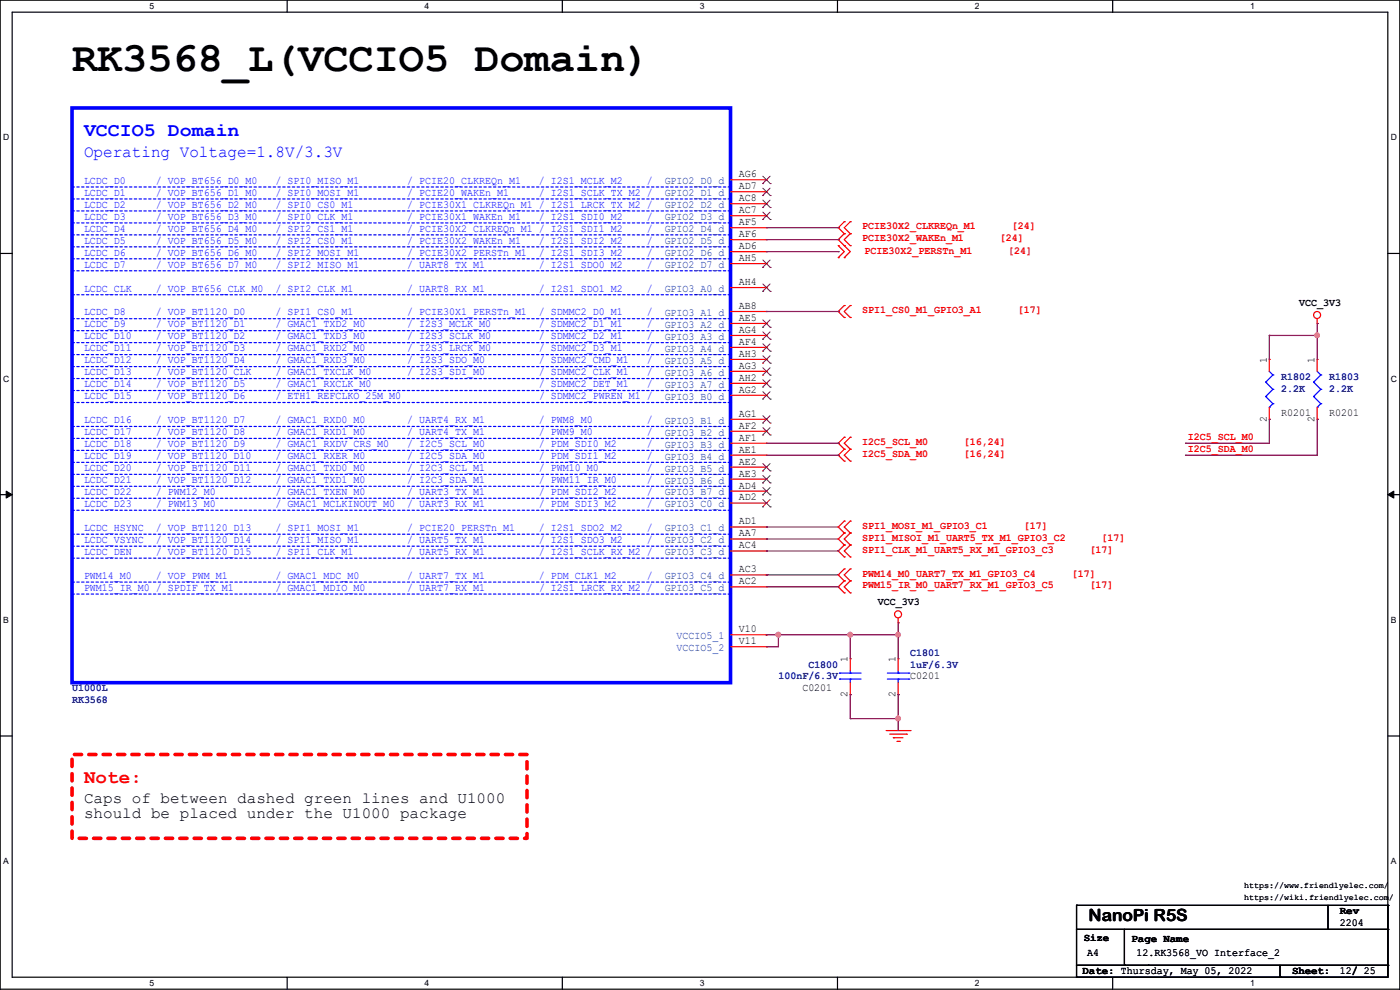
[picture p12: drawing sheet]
<svg xmlns="http://www.w3.org/2000/svg" width="297mm" height="210mm" viewBox="0 0 297 210" stroke-linecap="round" stroke-linejoin="round" font-family="sans-serif">
<defs><g id="words">
<text font-size="8.9" x="15.3" y="15.1">RK3568_L(VCCIO5 Domain)</text>
<text font-size="4.1" fill="#00f" x="17.8" y="28.9">VCCIO5 Domain</text>
<text font-size="4.1" fill="#f00" x="17.8" y="166">Note:</text>
<text font-size="3.6" fill="#00f" x="17.8" y="33.3">Operating Voltage=1.8V/3.3V</text>
<text font-size="3.6" x="230.9" y="195.4">NanoPi R5S</text>
<g font-size="3.3">
<text x="17.8" y="170.3">Caps of between dashed green lines and U1000</text>
<text x="17.8" y="173.6">should be placed under the U1000 package</text>
</g>
<g font-size="2.3" fill="#00f">
<text x="17.8" y="41.5">LCDC_D1</text>
<text x="17.8" y="39">LCDC_D0</text>
<text x="33.1" y="41.5">/ VOP_BT656_D1_M0</text>
<text x="33.1" y="39">/ VOP_BT656_D0_M0</text>
<text x="58.5" y="39">/ SPI0_MISO_M1</text>
<text x="58.5" y="41.5">/ SPI0_MOSI_M1</text>
<text x="86.4" y="39">/ PCIE20_CLKREQn_M1</text>
<text x="86.4" y="41.5">/ PCIE20_WAKEn_M1</text>
<text x="114.3" y="41.5">/ I2S1_SCLK_TX_M2 /</text>
<text x="114.3" y="39">/ I2S1_MCLK_M2</text>
<text x="137.2" y="39">/</text>
<text x="17.8" y="44.1">LCDC_D2</text>
<text x="17.8" y="46.6">LCDC_D3</text>
<text x="33.1" y="44.1">/ VOP_BT656_D2_M0</text>
<text x="33.1" y="46.6">/ VOP_BT656_D3_M0</text>
<text x="58.5" y="46.6">/ SPI0_CLK_M1</text>
<text x="58.5" y="44.1">/ SPI0_CS0_M1</text>
<text x="86.4" y="44.1">/ PCIE30X1_CLKREQn_M1 / I2S1_LRCK_TX_M2 /</text>
<text x="86.4" y="46.6">/ PCIE30X1_WAKEn_M1</text>
<text x="114.3" y="46.6">/ I2S1_SDI0_M2</text>
<text x="137.2" y="46.6">/</text>
<text x="17.8" y="49.1">LCDC_D4</text>
<text x="17.8" y="51.7">LCDC_D5</text>
<text x="33.1" y="49.1">/ VOP_BT656_D4_M0</text>
<text x="33.1" y="51.7">/ VOP_BT656_D5_M0</text>
<text x="58.5" y="49.1">/ SPI2_CS1_M1</text>
<text x="58.5" y="51.7">/ SPI2_CS0_M1</text>
<text x="86.4" y="49.1">/ PCIE30X2_CLKREQn_M1 / I2S1_SDI1_M2</text>
<text x="86.4" y="51.7">/ PCIE30X2_WAKEn_M1</text>
<text x="114.3" y="51.7">/ I2S1_SDI2_M2</text>
<text x="137.2" y="51.7">/</text>
<text x="137.2" y="49.1">/</text>
<text x="17.8" y="54.2">LCDC_D6</text>
<text x="17.8" y="56.8">LCDC_D7</text>
<text x="33.1" y="54.2">/ VOP_BT656_D6_M0</text>
<text x="33.1" y="56.8">/ VOP_BT656_D7_M0</text>
<text x="58.5" y="54.2">/ SPI2_MOSI_M1</text>
<text x="58.5" y="56.8">/ SPI2_MISO_M1</text>
<text x="86.4" y="54.2">/ PCIE30X2_PERSTn_M1</text>
<text x="86.4" y="56.8">/ UART8_TX_M1</text>
<text x="114.3" y="54.2">/ I2S1_SDI3_M2</text>
<text x="114.3" y="56.8">/ I2S1_SDO0_M2</text>
<text x="137.2" y="54.2">/</text>
<text x="137.2" y="56.8">/</text>
<text x="17.8" y="61.8">LCDC_CLK</text>
<text x="33.1" y="61.8">/ VOP_BT656_CLK_M0</text>
<text x="58.5" y="61.8">/ SPI2_CLK_M1</text>
<text x="86.4" y="61.8">/ UART8_RX_M1</text>
<text x="114.3" y="61.8">/ I2S1_SDO1_M2</text>
<text x="137.2" y="61.8">/</text>
<text x="17.8" y="69.5">LCDC_D9</text>
<text x="17.8" y="66.9">LCDC_D8</text>
<text x="33.1" y="66.9">/ VOP_BT1120_D0</text>
<text x="33.1" y="69.5">/ VOP_BT1120_D1</text>
<text x="58.5" y="66.9">/ SPI1_CS0_M1</text>
<text x="58.5" y="69.5">/ GMAC1_TXD2_M0</text>
<text x="86.4" y="66.9">/ PCIE30X1_PERSTn_M1</text>
<text x="86.4" y="69.5">/ I2S3_MCLK_M0</text>
<text x="114.3" y="69.5">/ SDMMC2_D1_M1</text>
<text x="114.3" y="66.9">/ SDMMC2_D0_M1</text>
<text x="137.2" y="69.5">/</text>
<text x="137.2" y="66.9">/</text>
<text x="17.8" y="72">LCDC_D10</text>
<text x="17.8" y="77.1">LCDC_D12</text>
<text x="17.8" y="74.5">LCDC_D11</text>
<text x="33.1" y="74.5">/ VOP_BT1120_D3</text>
<text x="33.1" y="72">/ VOP_BT1120_D2</text>
<text x="33.1" y="77.1">/ VOP_BT1120_D4</text>
<text x="58.5" y="72">/ GMAC1_TXD3_M0</text>
<text x="58.5" y="77.1">/ GMAC1_RXD3_M0</text>
<text x="58.5" y="74.5">/ GMAC1_RXD2_M0</text>
<text x="86.4" y="77.1">/ I2S3_SDO_M0</text>
<text x="86.4" y="74.5">/ I2S3_LRCK_M0</text>
<text x="86.4" y="72">/ I2S3_SCLK_M0</text>
<text x="114.3" y="77.1">/ SDMMC2_CMD_M1</text>
<text x="114.3" y="74.5">/ SDMMC2_D3_M1</text>
<text x="114.3" y="72">/ SDMMC2_D2_M1</text>
<text x="137.2" y="74.5">/</text>
<text x="137.2" y="72">/</text>
<text x="137.2" y="77.1">/</text>
<text x="17.8" y="79.6">LCDC_D13</text>
<text x="17.8" y="82.2">LCDC_D14</text>
<text x="33.1" y="82.2">/ VOP_BT1120_D5</text>
<text x="33.1" y="79.6">/ VOP_BT1120_CLK</text>
<text x="58.5" y="79.6">/ GMAC1_TXCLK_M0</text>
<text x="58.5" y="82.2">/ GMAC1_RXCLK_M0</text>
<text x="86.4" y="79.6">/ I2S3_SDI_M0</text>
<text x="114.3" y="79.6">/ SDMMC2_CLK_M1</text>
<text x="114.3" y="82.2">/ SDMMC2_DET_M1</text>
<text x="137.2" y="82.2">/</text>
<text x="137.2" y="79.6">/</text>
<text x="17.8" y="89.8">LCDC_D16</text>
<text x="17.8" y="84.7">LCDC_D15</text>
<text x="33.1" y="89.8">/ VOP_BT1120_D7</text>
<text x="33.1" y="84.7">/ VOP_BT1120_D6</text>
<text x="58.5" y="89.8">/ GMAC1_RXD0_M0</text>
<text x="58.5" y="84.7">/ ETH1_REFCLKO_25M_M0</text>
<text x="86.4" y="89.8">/ UART4_RX_M1</text>
<text x="114.3" y="89.8">/ PWM8_M0</text>
<text x="114.3" y="84.7">/ SDMMC2_PWREN_M1 /</text>
<text x="137.2" y="89.8">/</text>
<text x="17.8" y="92.3">LCDC_D17</text>
<text x="17.8" y="94.9">LCDC_D18</text>
<text x="33.1" y="92.3">/ VOP_BT1120_D8</text>
<text x="33.1" y="94.9">/ VOP_BT1120_D9</text>
<text x="58.5" y="92.3">/ GMAC1_RXD1_M0</text>
<text x="58.5" y="94.9">/ GMAC1_RXDV_CRS_M0</text>
<text x="86.4" y="92.3">/ UART4_TX_M1</text>
<text x="86.4" y="94.9">/ I2C5_SCL_M0</text>
<text x="114.3" y="94.9">/ PDM_SDI0_M2</text>
<text x="114.3" y="92.3">/ PWM9_M0</text>
<text x="137.2" y="92.3">/</text>
<text x="137.2" y="94.9">/</text>
<text x="17.8" y="99.9">LCDC_D20</text>
<text x="17.8" y="97.4">LCDC_D19</text>
<text x="33.1" y="97.4">/ VOP_BT1120_D10</text>
<text x="33.1" y="99.9">/ VOP_BT1120_D11</text>
<text x="58.5" y="99.9">/ GMAC1_TXD0_M0</text>
<text x="58.5" y="97.4">/ GMAC1_RXER_M0</text>
<text x="86.4" y="99.9">/ I2C3_SCL_M1</text>
<text x="86.4" y="97.4">/ I2C5_SDA_M0</text>
<text x="114.3" y="99.9">/ PWM10_M0</text>
<text x="114.3" y="97.4">/ PDM_SDI1_M2</text>
<text x="137.2" y="97.4">/</text>
<text x="137.2" y="99.9">/</text>
<text x="17.8" y="102.5">LCDC_D21</text>
<text x="17.8" y="105">LCDC_D22</text>
<text x="17.8" y="107.6">LCDC_D23</text>
<text x="33.1" y="105">/ PWM12_M0</text>
<text x="33.1" y="102.5">/ VOP_BT1120_D12</text>
<text x="33.1" y="107.6">/ PWM13_M0</text>
<text x="58.5" y="107.6">/ GMAC1_MCLKINOUT_M0</text>
<text x="58.5" y="105">/ GMAC1_TXEN_M0</text>
<text x="58.5" y="102.5">/ GMAC1_TXD1_M0</text>
<text x="86.4" y="102.5">/ I2C3_SDA_M1</text>
<text x="86.4" y="105">/ UART3_TX_M1</text>
<text x="86.4" y="107.6">/ UART3_RX_M1</text>
<text x="114.3" y="107.6">/ PDM_SDI3_M2</text>
<text x="114.3" y="105">/ PDM_SDI2_M2</text>
<text x="114.3" y="102.5">/ PWM11_IR_M0</text>
<text x="137.2" y="102.5">/</text>
<text x="137.2" y="105">/</text>
<text x="137.2" y="107.6">/</text>
<text x="17.8" y="112.6">LCDC_HSYNC</text>
<text x="33.1" y="112.6">/ VOP_BT1120_D13</text>
<text x="58.5" y="112.6">/ SPI1_MOSI_M1</text>
<text x="86.4" y="112.6">/ PCIE20_PERSTn_M1</text>
<text x="114.3" y="112.6">/ I2S1_SDO2_M2</text>
<text x="137.2" y="112.6">/</text>
<text x="17.8" y="117.7">LCDC_DEN</text>
<text x="17.8" y="115.2">LCDC_VSYNC</text>
<text x="33.1" y="115.2">/ VOP_BT1120_D14</text>
<text x="33.1" y="117.7">/ VOP_BT1120_D15</text>
<text x="58.5" y="115.2">/ SPI1_MISO_M1</text>
<text x="58.5" y="117.7">/ SPI1_CLK_M1</text>
<text x="86.4" y="117.7">/ UART5_RX_M1</text>
<text x="86.4" y="115.2">/ UART5_TX_M1</text>
<text x="114.3" y="115.2">/ I2S1_SDO3_M2</text>
<text x="114.3" y="117.7">/ I2S1_SCLK_RX_M2 /</text>
<text x="137.2" y="115.2">/</text>
<text x="17.8" y="125.3">PWM15_IR_M0 / SPDIF_TX_M1</text>
<text x="17.8" y="122.8">PWM14_M0</text>
<text x="33.1" y="122.8">/ VOP_PWM_M1</text>
<text x="58.5" y="125.3">/ GMAC1_MDIO_M0</text>
<text x="58.5" y="122.8">/ GMAC1_MDC_M0</text>
<text x="86.4" y="122.8">/ UART7_TX_M1</text>
<text x="86.4" y="125.3">/ UART7_RX_M1</text>
<text x="114.3" y="122.8">/ PDM_CLK1_M2</text>
<text x="114.4" y="125.3">/ I2S1_LRCK_RX_M2 /</text>
<text x="137.2" y="122.8">/</text>
</g>
<g font-size="2.3" fill="#004080">
<text x="141" y="39.1">GPIO2_D0_d</text>
<text x="141" y="41.6">GPIO2_D1_d</text>
<text x="141" y="44.2">GPIO2_D2_d</text>
<text x="141" y="46.7">GPIO2_D3_d</text>
<text x="141" y="49.2">GPIO2_D4_d</text>
<text x="141" y="51.8">GPIO2_D5_d</text>
<text x="141" y="54.3">GPIO2_D6_d</text>
<text x="141" y="56.9">GPIO2_D7_d</text>
<text x="141" y="61.9">GPIO3_A0_d</text>
<text x="141" y="67">GPIO3_A1_d</text>
<text x="141" y="69.6">GPIO3_A2_d</text>
<text x="141" y="72.1">GPIO3_A3_d</text>
<text x="141" y="74.6">GPIO3_A4_d</text>
<text x="141" y="77.2">GPIO3_A5_d</text>
<text x="141" y="79.7">GPIO3_A6_d</text>
<text x="141" y="82.3">GPIO3_A7_d</text>
<text x="141" y="84.8">GPIO3_B0_d</text>
<text x="141" y="89.9">GPIO3_B1_d</text>
<text x="141" y="92.4">GPIO3_B2_d</text>
<text x="141" y="95">GPIO3_B3_d</text>
<text x="141" y="97.5">GPIO3_B4_d</text>
<text x="141" y="100">GPIO3_B5_d</text>
<text x="141" y="102.6">GPIO3_B6_d</text>
<text x="141" y="105.1">GPIO3_B7_d</text>
<text x="141" y="107.7">GPIO3_C0_d</text>
<text x="141" y="112.7">GPIO3_C1_d</text>
<text x="141" y="115.3">GPIO3_C2_d</text>
<text x="141" y="117.8">GPIO3_C3_d</text>
<text x="141" y="122.9">GPIO3_C4_d</text>
<text x="141" y="125.4">GPIO3_C5_d</text>
<text x="143.6" y="135.6">VCCIO5_1</text>
<text x="143.6" y="138.1">VCCIO5_2</text>
</g>
<g font-size="2.3">
<text x="156.8" y="37.6">AG6</text>
<text x="156.8" y="40.1">AD7</text>
<text x="156.8" y="42.7">AC8</text>
<text x="156.8" y="45.2">AC7</text>
<text x="156.8" y="47.8">AF5</text>
<text x="156.8" y="50.3">AF6</text>
<text x="156.8" y="52.8">AD6</text>
<text x="156.8" y="55.4">AH5</text>
<text x="156.8" y="60.5">AH4</text>
<text x="156.8" y="65.5">AB8</text>
<text x="275.6" y="64.9">VCC_3V3</text>
<text x="156.8" y="68.1">AE5</text>
<text x="156.8" y="70.6">AG4</text>
<text x="156.8" y="73.2">AF4</text>
<text x="156.8" y="75.7">AH3</text>
<text x="268.7" y="77" transform="rotate(-90 268.7 77)">1</text>
<text x="278.9" y="77" transform="rotate(-90 278.9 77)">1</text>
<text x="156.8" y="78.2">AG3</text>
<text x="156.8" y="80.8">AH2</text>
<text x="156.8" y="83.3">AG2</text>
<text x="156.8" y="88.4">AG1</text>
<text x="268.7" y="89.5" transform="rotate(-90 268.7 89.5)">2</text>
<text x="271.8" y="88.3">R0201</text>
<text x="278.9" y="89.5" transform="rotate(-90 278.9 89.5)">2</text>
<text x="282" y="88.3">R0201</text>
<text x="156.8" y="90.9">AF2</text>
<text x="156.8" y="93.5">AF1</text>
<text x="156.8" y="96">AE1</text>
<text x="156.8" y="98.6">AE2</text>
<text x="156.8" y="101.1">AE3</text>
<text x="156.8" y="103.6">AD4</text>
<text x="156.8" y="106.2">AD2</text>
<text x="156.8" y="111.3">AD1</text>
<text x="156.8" y="113.8">AA7</text>
<text x="156.8" y="116.3">AC4</text>
<text x="156.8" y="121.4">AC3</text>
<text x="156.8" y="124">AC2</text>
<text x="186.2" y="128.4">VCC_3V3</text>
<text x="156.8" y="134.1">V10</text>
<text x="156.8" y="136.7">V11</text>
<text x="179.8" y="140.5" transform="rotate(-90 179.8 140.5)">1</text>
<text x="190" y="140.5" transform="rotate(-90 190 140.5)">1</text>
<text x="170.2" y="146.7">C0201</text>
<text x="179.8" y="147.9" transform="rotate(-90 179.8 147.9)">2</text>
<text x="190" y="147.9" transform="rotate(-90 190 147.9)">2</text>
<text x="193.1" y="144.1">C0201</text>
<text x="284.3" y="196.5">2204</text>
<text x="284.3" y="193.9">Rev</text>
<text x="229.9" y="199.5">Size</text>
<text x="230.7" y="202.8">A4</text>
<text x="240.1" y="199.8">Page Name</text>
<text x="241.1" y="202.8">12.RK3568_VO Interface_2</text>
<text x="229.7" y="206.6">Date: Thursday, May 05, 2022</text>
<text x="274.1" y="206.6">Sheet:</text>
<text x="284.3" y="206.6">12/ 25</text>
</g>
<g font-size="2.3" fill="#f00">
<text x="182.9" y="48.6">PCIE30X2_CLKREQn_M1</text>
<text x="182.9" y="51.2">PCIE30X2_WAKEn_M1</text>
<text x="183.4" y="54">PCIE30X2_PERSTn_M1</text>
<text x="212.1" y="51.2">[24]</text>
<text x="213.9" y="54">[24]</text>
<text x="214.7" y="48.6">[24]</text>
<text x="182.9" y="66.4">SPI1_CS0_M1_GPIO3_A1</text>
<text x="215.9" y="66.4">[17]</text>
<text x="182.9" y="94.4">I2C5_SCL_M0</text>
<text x="204.5" y="94.4">[16,24]</text>
<text x="252" y="93.3">I2C5_SCL_M0</text>
<text x="252" y="95.8">I2C5_SDA_M0</text>
<text x="182.9" y="96.9">I2C5_SDA_M0</text>
<text x="204.5" y="96.9">[16,24]</text>
<text x="182.9" y="112.1">SPI1_MOSI_M1_GPIO3_C1</text>
<text x="217.2" y="112.1">[17]</text>
<text x="182.9" y="114.7">SPI1_MISOI_M1_UART5_TX_M1_GPIO3_C2</text>
<text x="182.9" y="117.2">SPI1_CLK_M1_UART5_RX_M1_GPIO3_C3</text>
<text x="231.2" y="117.2">[17]</text>
<text x="233.7" y="114.7">[17]</text>
<text x="182.9" y="124.8">PWM15_IR_M0_UART7_RX_M1_GPIO3_C5</text>
<text x="182.9" y="122.3">PWM14_M0_UART7_TX_M1_GPIO3_C4</text>
<text x="227.4" y="122.3">[17]</text>
<text x="231.2" y="124.8">[17]</text>
</g>
<g font-size="2.3" fill="#000080">
<text x="271.8" y="80.6">R1802</text>
<text x="271.8" y="83.2">2.2K</text>
<text x="282" y="80.6">R1803</text>
<text x="282" y="83.2">2.2K</text>
<text x="171.5" y="141.6">C1800</text>
<text x="193.1" y="139.1">C1801</text>
<text x="193.1" y="141.6">1uF/6.3V</text>
<text x="15.3" y="149.2">RK3568</text>
<text x="15.3" y="146.7">U1000L</text>
<text x="165.1" y="144.1">100nF/6.3V</text>
</g>
<g font-size="1.8">
<text x="31.7" y="1.9">5</text>
<text x="90.1" y="1.9">4</text>
<text x="148.5" y="1.9">3</text>
<text x="206.8" y="1.9">2</text>
<text x="265.2" y="1.9">1</text>
<text x=".7" y="29.8">D</text>
<text x="295.1" y="29.8">D</text>
<text x=".7" y="80.9">C</text>
<text x="295.1" y="80.9">C</text>
<text x=".7" y="132.1">B</text>
<text x="295.1" y="132.1">B</text>
<text x=".7" y="183.3">A</text>
<text x="295.1" y="183.3">A</text>
<text x="263.9" y="190.9">https://wiki.friendlyelec.com/</text>
<text x="263.9" y="188.4">https://www.friendlyelec.com/</text>
<text x="31.7" y="209.2">5</text>
<text x="90.1" y="209.2">4</text>
<text x="148.5" y="209.2">3</text>
<text x="206.8" y="209.2">2</text>
<text x="265.2" y="209.2">1</text>
</g>
</g></defs>
<path d="M0 0h297v209.8h-297zM2.6 2.6h291.8v204.7h-291.8z" fill="none" stroke="#000" stroke-width=".25"/>
<g fill="#fff">
<path d="M31.7 .3h1v2h-1z"/>
<path d="M31.7 207.6h1v1.9h-1z"/>
</g>
<path d="M60.9 0v2.6M60.9 207.3v2.5" fill="none" stroke="#000" stroke-width=".25"/>
<g fill="#fff">
<path d="M90.1 .3h1v2h-1z"/>
<path d="M90.1 207.6h1v1.9h-1z"/>
</g>
<path d="M119.3 0v2.6M119.3 207.3v2.5" fill="none" stroke="#000" stroke-width=".25"/>
<g fill="#fff">
<path d="M148.5 .3h.9v2h-.9z"/>
<path d="M148.5 207.6h.9v1.9h-.9z"/>
</g>
<path d="M177.7 0v2.6M177.7 207.3v2.5" fill="none" stroke="#000" stroke-width=".25"/>
<g fill="#fff">
<path d="M206.8 .3h1v2h-1z"/>
<path d="M206.8 207.6h1v1.9h-1z"/>
</g>
<path d="M236.1 0v2.6M236.1 207.3v2.5" fill="none" stroke="#000" stroke-width=".25"/>
<g fill="#fff">
<path d="M265.2 .3h1v2h-1z"/>
<path d="M265.2 207.6h1v1.9h-1z"/>
<path d="M.7 28.2h1.2v1.9h-1.2z"/>
<path d="M295.1 28.2h1.2v1.9h-1.2z"/>
<path d="M.7 79.3h1.2v2h-1.2z"/>
<path d="M295.1 79.3h1.2v2h-1.2z"/>
</g>
<path d="M0 53.8h2.6M294.4 53.8h2.6" fill="none" stroke="#000" stroke-width=".25"/>
<g fill="#fff">
<path d="M.7 130.5h1.2v2h-1.2z"/>
<path d="M295.1 130.5h1.1v2h-1.1z"/>
</g>
<path d="M0 104.9h2.6M294.4 104.9h2.6" fill="none" stroke="#000" stroke-width=".25"/>
<path d="M1.3 104.2l1.3 .7-1.3 .8zM294.4 104.9l1.3-.7v1.5z" fill="#000" stroke="#000" stroke-width=".21"/>
<g fill="#fff">
<path d="M.7 181.7h1.2v2h-1.2z"/>
<path d="M295.1 181.7h1.1v2h-1.1z"/>
</g>
<g fill="none" stroke="#000" stroke-width=".25">
<path d="M0 156.1h2.6M294.4 156.1h2.6M228.4 192.1h.1M228.4 197.1h66M228.4 192.1v15.2M228.4 192.1h66M238.5 197.1v7.7M281.7 197.1h.1M281.7 192.1v5M294.4 197.1h.1M294.4 192.1h.1M294.4 192.1v15.2h-66"/>
<path d="M228.4 207.3h.1M228.4 204.8h66M238.5 204.8h.1M243.6 204.8h.1M271.6 207.3h.1M271.6 204.8v2.5M294.4 204.8h.1"/>
</g>
<path d="M15.3 160.1h96.5v17.7h-96.5z" fill="none" stroke="#f00" stroke-width=".76" stroke-dasharray="1.5 1.5"/>
<g fill="none" stroke="#f00" stroke-width=".25">
<path d="M155 38.1h7.6M162.6 38.1h.1M155 40.7h7.6M155 43.2h7.6M155 45.8h7.6M155 48.3h7.6M155 50.8h7.6M155 53.4h7.6M155 55.9h7.6M162.6 40.7h.1M162.6 43.2h.1M162.6 45.8h.1"/>
<path d="M162.6 48.3h.1M162.6 50.8h.1M162.6 53.4h.1M162.6 55.9h.1M177.8 54.7h.1M177.8 52.1h.1M177.8 52.1l1.3 1.3-1.3 1.3M179.1 54.7h.1M179.1 52.1h.1M179.1 47h.1M179.1 49.6h.1M179.1 49.6l-1.3 1.2 2.6 2.6-1.3 1.3"/>
<path d="M179.1 47l-1.3 1.3 1.3 1.3M180.4 49.6h.1M180.4 47h.1M180.4 52.1h.1M180.4 47l-1.3 1.3 1.3 1.3M180.4 49.6l-1.3 1.2 1.3 1.3M155 61h7.6M155 66.1h7.6M155 68.6h7.6M155 71.2h7.6M155 73.7h7.6M155 76.2h7.6"/>
<path d="M155 78.8h7.6M162.6 61h.1M162.6 66.1h.1M162.6 68.6h.1M162.6 71.2h.1M162.6 73.7h.1M162.6 76.2h.1M162.6 78.8h.1M179.1 64.8h.1M179.1 67.4h.1M179.1 64.8l-1.3 1.3 1.3 1.3M180.4 67.4h.1"/>
<path d="M180.4 64.8h.1M180.4 64.8l-1.3 1.3 1.3 1.3M269.3 76.2h.1M269.3 76.2v2.6M279.4 68.6h.1M279.4 76.2h.1M279.4 67.6v1M279.4 76.2v2.6M155 81.3h7.6M155 83.9h7.6M155 88.9h7.6M155 91.5h7.6"/>
<path d="M155 94h7.6M155 96.6h7.6M155 99.1h7.6M162.6 81.3h.1M162.6 83.9h.1M162.6 88.9h.1M162.6 91.5h.1M162.6 94h.1M162.6 96.6h.1M162.6 99.1h.1M179.1 92.8h.1M179.1 95.3h.1"/>
<path d="M179.1 97.8h.1M179.1 92.8l-1.3 1.2 1.3 1.3M179.1 95.3l-1.3 1.3 1.3 1.2M180.4 95.3h.1M180.4 92.8h.1M180.4 97.8h.1M180.4 92.8l-1.3 1.2 1.3 1.3M180.4 95.3l-1.3 1.3 1.3 1.2M269.3 88.9h.1M269.3 86.4v2.5M279.4 88.9h.1M279.4 86.4v2.5"/>
<path d="M155 101.6h7.6M155 104.2h7.6M155 106.7h7.6M155 111.8h7.6M155 114.3h7.6M155 116.9h7.6M162.6 101.6h.1M162.6 104.2h.1M162.6 106.7h.1M162.6 111.8h.1M162.6 114.3h.1M162.6 116.9h.1"/>
<path d="M179.1 110.5h.1M179.1 113.1h.1M179.1 115.6h.1M179.1 118.2h.1M179.1 110.5l-1.3 1.3 1.3 1.3M179.1 113.1l-1.3 1.2 1.3 1.3M179.1 115.6l-1.3 1.3 1.3 1.3M180.4 113.1h.1M180.4 110.5h.1M180.4 115.6h.1M180.4 118.2h.1M180.4 110.5l-1.3 1.3 1.3 1.3"/>
<path d="M180.4 113.1l-1.3 1.2 1.3 1.3M180.4 115.6l-1.3 1.3 1.3 1.3M155 122h7.6M155 124.5h7.6M155 134.7h7.6M155 137.2h7.6M162.6 122h.1M162.6 124.5h.1M162.6 134.7h.1M162.6 137.2h.1M179.1 123.2h.1M179.1 125.8h.1"/>
<path d="M179.1 120.7h.1M179.1 123.2l-1.3 1.3 1.3 1.3M179.1 120.7l-1.3 1.3 1.3 1.2M180.4 125.8h.1M180.4 123.2h.1M180.4 120.7h.1M180.4 139.7h.1M180.4 123.2l-1.3 1.3 1.3 1.3M180.4 120.7l-1.3 1.3 1.3 1.2M180.4 139.7v2.6M190.5 132.1h.1M190.5 139.7h.1"/>
<path d="M190.5 131.1v1M190.5 139.7v2.6M180.4 147.4h.1M180.4 144.8v2.6M188 155h5.1M188.8 155.7h3.5M189.5 156.5h.1M189.5 156.5h2.1M190.3 157.3h.5M190.5 147.4h.1M190.5 144.8v2.6M190.8 157.3h.1"/>
<path d="M192.3 155.7h.1M193.1 155h.1"/>
<circle cx="279.4" cy="66.8" r=".74"/>
<circle cx="190.5" cy="130.3" r=".74"/>
</g>
<g fill="none" stroke="#00f" stroke-width=".25" stroke-dasharray=".5 .5">
<path d="M15.3 39.7h139.7M155 39.7h.1M15.3 57.4h139.7M15.3 47.3h139.7M15.3 44.7h139.7M15.3 42.2h139.7M15.3 49.8h139.7M15.3 52.4h139.7M15.3 54.9h139.7M155 57.4h.1M155 47.3h.1M155 44.7h.1"/>
<path d="M155 42.2h.1M155 49.8h.1M155 52.4h.1M155 54.9h.1M15.3 62.5h139.7M15.3 67.6h139.7M15.3 72.7h139.7M15.3 70.1h139.7M15.3 75.2h139.7M15.3 77.8h139.7M155 62.5h.1M155 67.6h.1"/>
<path d="M155 72.7h.1M155 70.1h.1M155 75.2h.1M155 77.8h.1M15.3 90.5h139.7M15.3 93h139.7M15.3 95.5h139.7M15.3 98.1h139.7M15.3 80.3h139.7M15.3 82.8h139.7M15.3 85.4h139.7M155 90.5h.1"/>
<path d="M155 93h.1M155 95.5h.1M155 98.1h.1M155 80.3h.1M155 82.8h.1M155 85.4h.1M15.3 113.3h139.7M15.3 100.6h139.7M15.3 115.9h139.7M15.3 118.4h139.7M15.3 103.2h139.7M15.3 105.7h139.7"/>
<path d="M15.3 108.2h139.7M155 113.3h.1M155 100.6h.1M155 115.9h.1M155 118.4h.1M155 103.2h.1M155 105.7h.1M155 108.2h.1M15.3 123.5h139.7M15.3 126h139.7M155 123.5h.1M155 126h.1"/>
</g>
<path d="M15.3 22.9h139.7v121.9h-139.7z" fill="none" stroke="#00f" stroke-width=".76"/>
<g fill="none" stroke="#804000" stroke-width=".21">
<path d="M161.8 38.9h.1M161.8 37.4l1.6 1.5M161.8 39.9l1.6 1.6M163.4 37.4l-1.6 1.5M163.4 39.9l-1.6 1.6M163.4 38.9h.1M161.8 41.5h.1M161.8 44h.1M161.8 46.6h.1M161.8 56.7h.1M161.8 42.5l1.6 1.5M161.8 45l1.6 1.6"/>
<path d="M161.8 55.2l1.6 1.5M163.4 42.5l-1.6 1.5M163.4 45l-1.6 1.6M163.4 55.2l-1.6 1.5M163.4 41.5h.1M163.4 44h.1M163.4 46.6h.1M163.4 56.7h.1M161.8 61.8h.1M161.8 69.4h.1M161.8 72h.1M161.8 74.5h.1"/>
<path d="M161.8 77h.1M161.8 79.6h.1M161.8 60.2l1.6 1.6M161.8 67.9l1.6 1.5M161.8 70.4l1.6 1.6M161.8 72.9l1.6 1.6M161.8 75.5l1.6 1.5M161.8 78l1.6 1.6M163.4 60.2l-1.6 1.6M163.4 67.9l-1.6 1.5M163.4 70.4l-1.6 1.6M163.4 72.9l-1.6 1.6"/>
<path d="M163.4 75.5l-1.6 1.5M163.4 78l-1.6 1.6M163.4 61.8h.1M163.4 69.4h.1M163.4 72h.1M163.4 74.5h.1M163.4 77h.1M163.4 79.6h.1M161.8 82.1h.1M161.8 84.7h.1M161.8 89.7h.1M161.8 92.3h.1"/>
<path d="M161.8 99.9h.1M161.8 80.6l1.6 1.5M161.8 83.1l1.6 1.6M161.8 88.2l1.6 1.5M161.8 90.7l1.6 1.6M161.8 98.3l1.6 1.6M163.4 80.6l-1.6 1.5M163.4 83.1l-1.6 1.6M163.4 88.2l-1.6 1.5M163.4 90.7l-1.6 1.6M163.4 98.3l-1.6 1.6M163.4 82.1h.1"/>
<path d="M163.4 84.7h.1M163.4 89.7h.1M163.4 92.3h.1M163.4 99.9h.1M161.8 102.4h.1M161.8 105h.1M161.8 107.5h.1M161.8 100.9l1.6 1.5M161.8 103.4l1.6 1.6M161.8 106l1.6 1.5M163.4 100.9l-1.6 1.5M163.4 103.4l-1.6 1.6"/>
<path d="M163.4 106l-1.6 1.5M163.4 102.4h.1M163.4 105h.1M163.4 107.5h.1"/>
</g>
<g fill="none" stroke="#00f" stroke-width=".25">
<path d="M269.3 78.8l.7 .7M270 79.5h.1M270 79.5l-1.5 1.6M279.4 78.8l.8 .7M280.2 79.5h.1M280.2 79.5l-1.5 1.6M268.5 81.1h.1M268.5 84.1h.1M268.5 81.1l1.5 1.5M268.5 84.1l1.5 1.5M269.3 86.4h.1M270 82.6h.1"/>
<path d="M270 85.6h.1M270 82.6l-1.5 1.5M270 85.6l-.7 .8M278.7 81.1h.1M278.7 84.1h.1M278.7 81.1l1.5 1.5M278.7 84.1l1.5 1.5M279.4 86.4h.1M280.2 82.6h.1M280.2 85.6h.1M280.2 82.6l-1.5 1.5M280.2 85.6l-.8 .8"/>
<path d="M178.1 144.1h.1M178.1 142.8h.1M178.1 144.1h4.6M178.1 142.8h4.6M180.4 142.8h.1M180.4 144.1h.1M180.4 142.3v.5M180.4 144.1v.7M188.3 144.1h4.5M188.3 142.8h4.5M190.5 142.8h.1M190.5 144.1h.1"/>
<path d="M190.5 142.3v.5M190.5 144.1v.7M192.8 144.1h.1M192.8 142.8h.1"/>
</g>
<g fill="none" stroke="#800040" stroke-width=".25">
<path d="M162.6 53.4h15.2M162.6 50.8h15.2M162.6 48.3h15.2M177.8 53.4h.1M177.8 50.8h.1M177.8 48.3h.1M162.6 66.1h15.2M177.8 66.1h.1M269.3 71.2h.1M269.3 71.2v5M269.3 71.2h10.1M279.4 68.6h.1"/>
<path d="M279.4 71.2h.1M279.4 68.6v7.6M162.6 94h15.2M162.6 96.6h15.2M177.8 94h.1M177.8 96.6h.1M251.5 94h.1M251.5 96.6h.1M269.3 88.9h.1M269.3 88.9v5.1h-17.8M279.4 88.9h.1M279.4 88.9v7.7h-27.9"/>
<path d="M162.6 114.3h.1M162.6 111.8h.1M162.6 116.9h15.2M162.6 114.3h15.2M162.6 111.8h15.2M177.8 116.9h.1M162.6 134.7h.1M162.6 137.2h.1M162.6 122h.1M162.6 134.7h27.9M162.6 122h15.2M162.6 124.5h15.2"/>
<path d="M165.1 134.7h.1M165.1 134.7v2.5h-2.5M177.8 124.5h.1M180.4 134.7h.1M180.4 134.7v5M190.5 132.1h.1M190.5 134.7h.1M190.5 132.1v7.6M180.4 147.4h.1M180.4 152.4h.1M180.4 147.4v5M180.4 152.4h10.1"/>
<path d="M190.5 147.4h.1M190.5 152.4h.1M190.5 147.4v7.6"/>
</g>
<g fill="#f0f" stroke="#f0f" stroke-width=".25">
<circle cx="165.1" cy="134.6" r=".49"/>
<circle cx="190.5" cy="134.6" r=".49"/>
<circle cx="180.4" cy="134.6" r=".49"/>
<circle cx="279.4" cy="71.1" r=".49"/>
<circle cx="190.5" cy="152.4" r=".49"/>
</g>
<use href="#words"/>
</svg>
